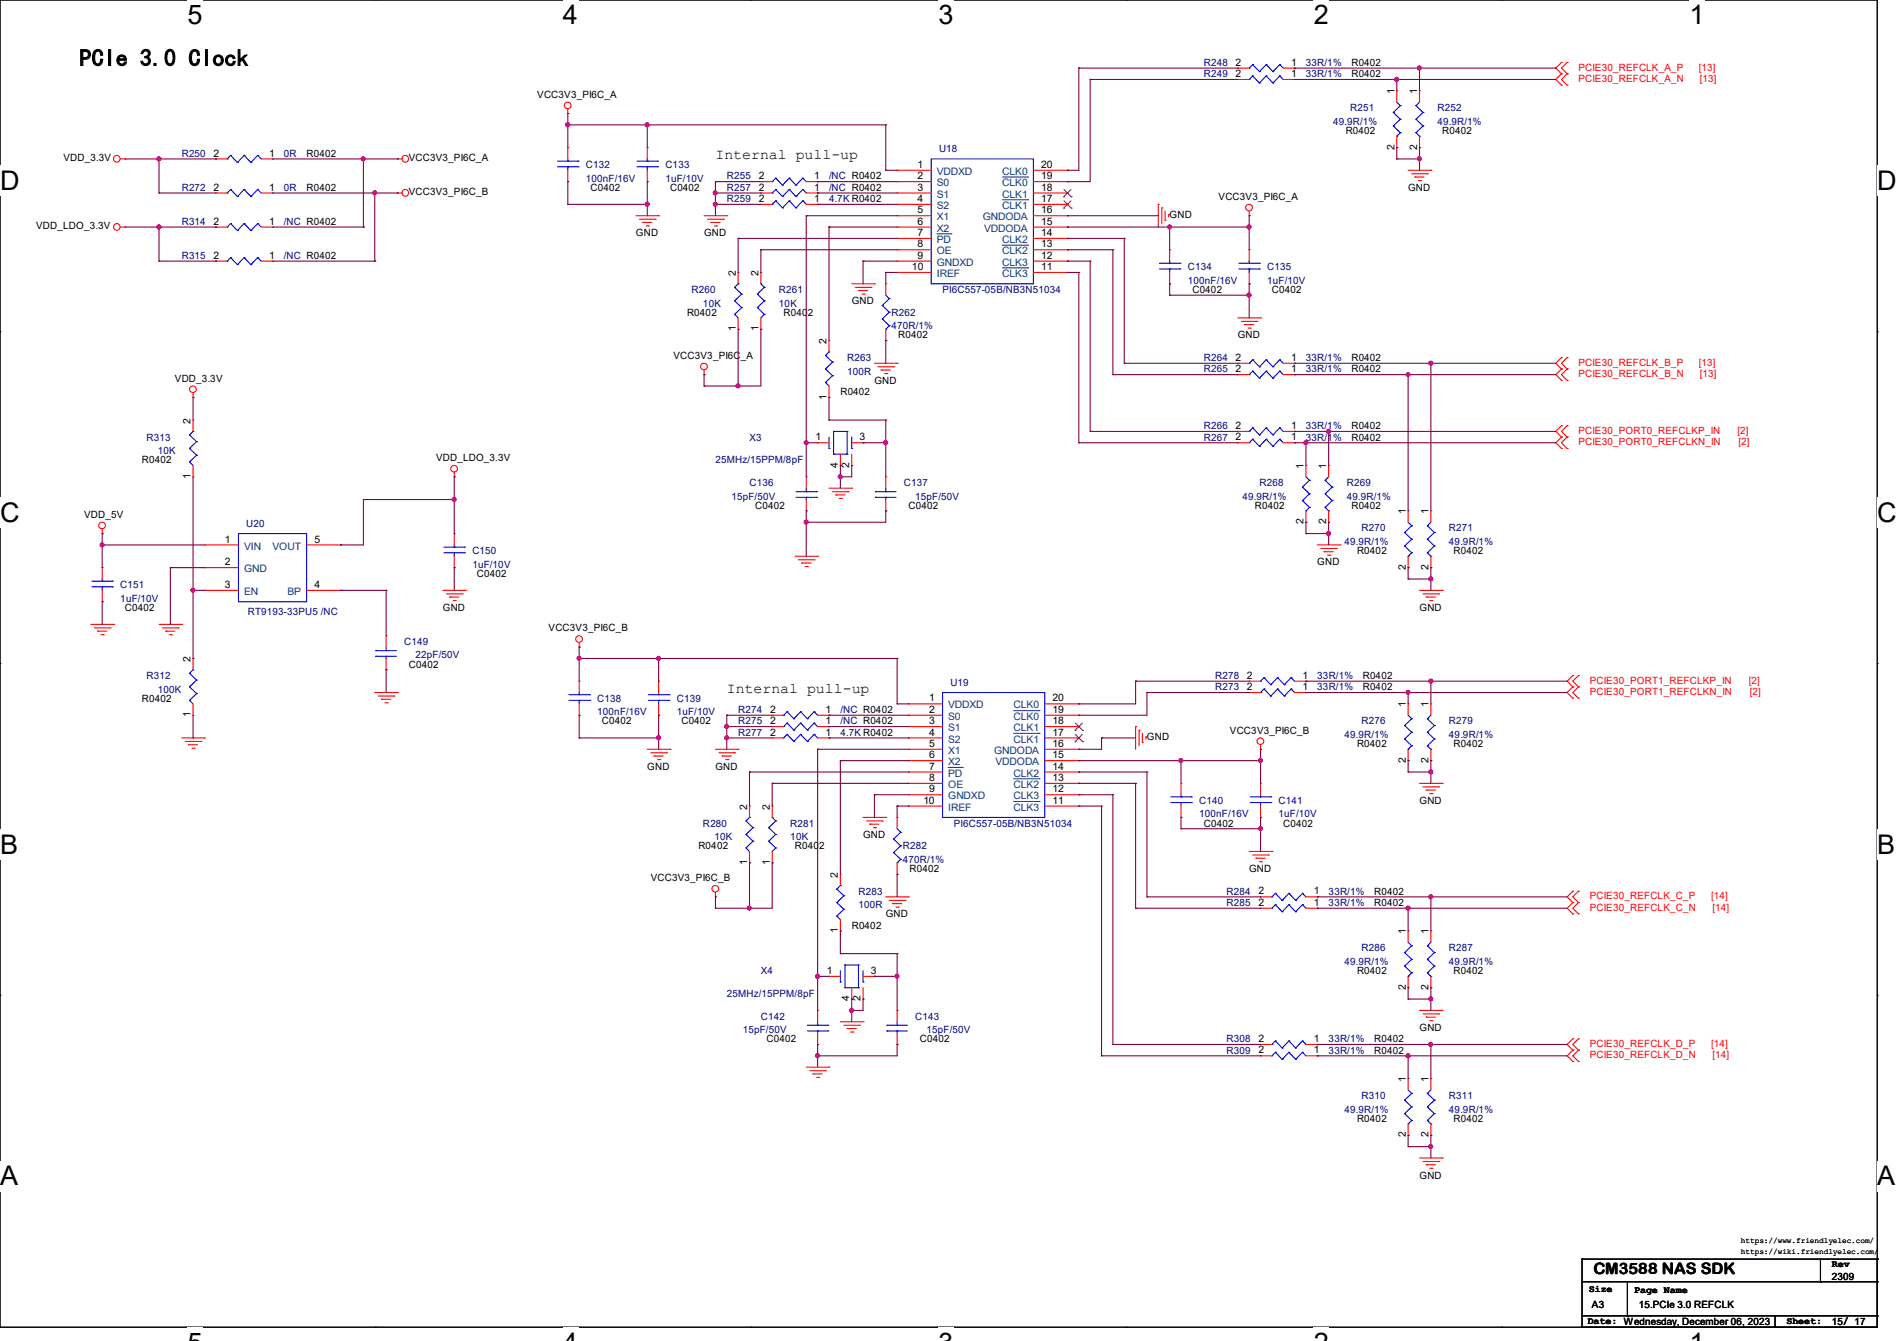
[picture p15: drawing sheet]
<svg xmlns="http://www.w3.org/2000/svg" width="297mm" height="210mm" viewBox="0 0 297 210" stroke-linecap="round" stroke-linejoin="round" font-family="sans-serif">
<defs><g id="words">
<g font-size="4.2">
<text x="29.4" y="3.8">5</text>
<text x="88.1" y="3.8">4</text>
<text x="146.9" y="3.8">3</text>
<text x="205.7" y="3.8">2</text>
<text x="264.5" y="3.8">1</text>
<text x="0" y="29.8">D</text>
<text x="293.9" y="29.8">D</text>
<text x="0" y="81.7">C</text>
<text x="293.9" y="81.7">C</text>
<text x="0" y="133.7">B</text>
<text x="293.9" y="133.7">B</text>
<text x="0" y="185.6">A</text>
<text x="293.9" y="185.6">A</text>
</g>
<text font-size="3.7" x="12.4" y="10.3">PCIe 3.0 Clock</text>
<text font-size="2.5" x="249.5" y="199.5">CM3588 NAS SDK</text>
<g font-size="2.3">
<text x="112" y="25">Internal pull-up</text>
<text x="113.8" y="108.5">Internal pull-up</text>
</g>
<g font-size="1.6" fill="#000080">
<text x="188.5" y="10.3">R248</text>
<text x="204.5" y="10.3">33R/1%</text>
<text x="188.5" y="12.1">R249</text>
<text x="204.5" y="12.1">33R/1%</text>
<text x="211.4" y="17.4">R251</text>
<text x="225.1" y="17.4">R252</text>
<text x="147" y="23.8">U18</text>
<text x="208.7" y="19.6">49.9R/1%</text>
<text x="225.1" y="19.6">49.9R/1%</text>
<text x="28.4" y="24.6">R250</text>
<text x="28.4" y="29.9">R272</text>
<text x="44.5" y="24.6">0R</text>
<text x="44.5" y="29.9">0R</text>
<text x="91.7" y="26.3">C132</text>
<text x="91.7" y="28.4">100nF/16V</text>
<text x="104.2" y="26.3">C133</text>
<text x="104.2" y="28.4">1uF/10V</text>
<text x="113.8" y="29.9">R257</text>
<text x="113.8" y="28.1">R255</text>
<text x="129.8" y="29.9">/NC R0402</text>
<text x="129.8" y="28.1">/NC R0402</text>
<text x="28.4" y="35.2">R314</text>
<text x="44.5" y="35.2">/NC R0402</text>
<text x="113.8" y="31.7">R259</text>
<text x="129.8" y="31.7">4.7K R0402</text>
<text x="28.4" y="40.6">R315</text>
<text x="44.5" y="40.6">/NC R0402</text>
<text x="108.3" y="45.9">R260</text>
<text x="122" y="45.9">R261</text>
<text x="147.6" y="45.9">PI6C557-05B/NB3N51034</text>
<text x="186" y="42.3">C134</text>
<text x="186" y="44.4">100nF/16V</text>
<text x="198.4" y="42.3">C135</text>
<text x="198.4" y="44.4">1uF/10V</text>
<text x="110.1" y="48">10K</text>
<text x="122" y="48">10K</text>
<text x="139.6" y="49.4">R262</text>
<text x="139.6" y="51.6">470R/1%</text>
<text x="132.6" y="56.6">R263</text>
<text x="132.6" y="58.7">100R</text>
<text x="188.5" y="58.3">R265</text>
<text x="188.5" y="56.6">R264</text>
<text x="204.5" y="58.3">33R/1%</text>
<text x="204.5" y="56.6">33R/1%</text>
<text x="22.9" y="69">R313</text>
<text x="24.7" y="71.1">10K</text>
<text x="117.3" y="69">X3</text>
<text x="188.5" y="69">R267</text>
<text x="188.5" y="67.2">R266</text>
<text x="204.5" y="69">33R/1%</text>
<text x="204.5" y="67.2">33R/1%</text>
<text x="112" y="72.6">25MHz/15PPM/8pF</text>
<text x="117.3" y="76.1">C136</text>
<text x="141.5" y="76.1">C137</text>
<text x="197.2" y="76.1">R268</text>
<text x="210.9" y="76.1">R269</text>
<text x="38.6" y="82.5">U20</text>
<text x="114.5" y="78.2">15pF/50V</text>
<text x="143.3" y="78.2">15pF/50V</text>
<text x="194.5" y="78.2">49.9R/1%</text>
<text x="210.9" y="78.2">49.9R/1%</text>
<text x="213.2" y="83.2">R270</text>
<text x="226.9" y="83.2">R271</text>
<text x="74" y="86.8">C150</text>
<text x="74" y="88.9">1uF/10V</text>
<text x="210.5" y="85.3">49.9R/1%</text>
<text x="226.9" y="85.3">49.9R/1%</text>
<text x="18.8" y="92.1">C151</text>
<text x="18.8" y="94.2">1uF/10V</text>
<text x="38.8" y="96.4">RT9193-33PU5 /NC</text>
<text x="63.3" y="101">C149</text>
<text x="22.9" y="106.3">R312</text>
<text x="65.1" y="103.1">22pF/50V</text>
<text x="148.8" y="107.4">U19</text>
<text x="190.2" y="106.3">R278</text>
<text x="206.2" y="106.3">33R/1%</text>
<text x="24.7" y="108.5">100K</text>
<text x="93.5" y="109.9">C138</text>
<text x="93.5" y="112">100nF/16V</text>
<text x="106" y="109.9">C139</text>
<text x="106" y="112">1uF/10V</text>
<text x="115.6" y="113.5">R275</text>
<text x="115.6" y="111.7">R274</text>
<text x="131.6" y="113.5">/NC R0402</text>
<text x="131.6" y="111.7">/NC R0402</text>
<text x="190.2" y="108.1">R273</text>
<text x="206.2" y="108.1">33R/1%</text>
<text x="213.2" y="113.5">R276</text>
<text x="226.9" y="113.5">R279</text>
<text x="115.6" y="115.2">R277</text>
<text x="131.6" y="115.2">4.7K R0402</text>
<text x="210.5" y="115.6">49.9R/1%</text>
<text x="226.9" y="115.6">49.9R/1%</text>
<text x="187.7" y="125.9">C140</text>
<text x="200.2" y="125.9">C141</text>
<text x="110.1" y="129.5">R280</text>
<text x="111.8" y="131.6">10K</text>
<text x="123.7" y="129.5">R281</text>
<text x="123.7" y="131.6">10K</text>
<text x="149.4" y="129.5">PI6C557-05B/NB3N51034</text>
<text x="187.7" y="128">100nF/16V</text>
<text x="200.2" y="128">1uF/10V</text>
<text x="141.4" y="133">R282</text>
<text x="141.4" y="135.1">470R/1%</text>
<text x="134.4" y="140.1">R283</text>
<text x="134.4" y="142.2">100R</text>
<text x="192" y="140.1">R284</text>
<text x="192" y="141.9">R285</text>
<text x="208" y="140.1">33R/1%</text>
<text x="208" y="141.9">33R/1%</text>
<text x="213.2" y="149">R286</text>
<text x="226.9" y="149">R287</text>
<text x="119.1" y="152.6">X4</text>
<text x="210.5" y="151.1">49.9R/1%</text>
<text x="226.9" y="151.1">49.9R/1%</text>
<text x="113.8" y="156.1">25MHz/15PPM/8pF</text>
<text x="116.3" y="161.8">15pF/50V</text>
<text x="119.1" y="159.7">C142</text>
<text x="143.3" y="159.7">C143</text>
<text x="145.1" y="161.8">15pF/50V</text>
<text x="192" y="165">R309</text>
<text x="192" y="163.2">R308</text>
<text x="208" y="165">33R/1%</text>
<text x="208" y="163.2">33R/1%</text>
<text x="213.2" y="172.1">R310</text>
<text x="226.9" y="172.1">R311</text>
<text x="210.5" y="174.2">49.9R/1%</text>
<text x="226.9" y="174.2">49.9R/1%</text>
</g>
<g font-size="1.6">
<text x="193.5" y="10.3">2</text>
<text x="202.1" y="10.3">1</text>
<text x="211.6" y="10.3">R0402</text>
<text x="84.1" y="15.3">VCC3V3_PI6C_A</text>
<text x="193.5" y="12.1">2</text>
<text x="202.1" y="12.1">1</text>
<text x="211.6" y="12.1">R0402</text>
<text x="218.3" y="14.8" transform="rotate(-90 218.3 14.8)">1</text>
<text x="221.9" y="14.8" transform="rotate(-90 221.9 14.8)">1</text>
<text x="210.7" y="21">R0402</text>
<text x="218.3" y="23.5" transform="rotate(-90 218.3 23.5)">2</text>
<text x="221.9" y="23.5" transform="rotate(-90 221.9 23.5)">2</text>
<text x="225.8" y="21">R0402</text>
<text x="9.9" y="25.3">VDD_3.3V</text>
<text x="33.4" y="24.5">2</text>
<text x="33.4" y="29.8">2</text>
<text x="42.1" y="24.5">1</text>
<text x="42.1" y="29.8">1</text>
<text x="48" y="24.6">R0402</text>
<text x="48" y="29.9">R0402</text>
<text x="64" y="25.3">VCC3V3_PI6C_A</text>
<text x="92.5" y="29.9">C0402</text>
<text x="104.9" y="29.9">C0402</text>
<text x="118.8" y="29.8">2</text>
<text x="118.8" y="28.1">2</text>
<text x="127.5" y="29.8">1</text>
<text x="127.5" y="28.1">1</text>
<text x="143.7" y="26.3">1</text>
<text x="143.7" y="28.1">2</text>
<text x="143.7" y="29.8">3</text>
<text x="163" y="29.8">18</text>
<text x="163" y="28.1">19</text>
<text x="163" y="26.3">20</text>
<text x="220.5" y="29.9">GND</text>
<text x="5.7" y="35.9">VDD_LDO_3.3V</text>
<text x="33.4" y="35.2">2</text>
<text x="42.1" y="35.2">1</text>
<text x="64" y="30.6">VCC3V3_PI6C_B</text>
<text x="118.8" y="31.6">2</text>
<text x="127.5" y="31.6">1</text>
<text x="143.7" y="31.6">4</text>
<text x="143.7" y="33.4">5</text>
<text x="143.7" y="35.2">6</text>
<text x="163" y="35.2">15</text>
<text x="163" y="33.4">16</text>
<text x="163" y="31.6">17</text>
<text x="183.1" y="34.2">GND</text>
<text x="190.8" y="31.3">VCC3V3_PI6C_A</text>
<text x="33.4" y="40.5">2</text>
<text x="42.1" y="40.5">1</text>
<text x="99.6" y="37">GND</text>
<text x="110.2" y="37">GND</text>
<text x="143.7" y="37">7</text>
<text x="143.7" y="38.7">8</text>
<text x="143.7" y="40.5">9</text>
<text x="163" y="40.5">12</text>
<text x="163" y="38.7">13</text>
<text x="163" y="37">14</text>
<text x="115.2" y="43.2" transform="rotate(-90 115.2 43.2)">2</text>
<text x="118.7" y="43.2" transform="rotate(-90 118.7 43.2)">2</text>
<text x="133.3" y="47.7">GND</text>
<text x="142.8" y="42.3">10</text>
<text x="163" y="42.3">11</text>
<text x="186.7" y="45.9">C0402</text>
<text x="199.1" y="45.9">C0402</text>
<text x="107.6" y="49.4">R0402</text>
<text x="115.2" y="51.9" transform="rotate(-90 115.2 51.9)">1</text>
<text x="118.7" y="51.9" transform="rotate(-90 118.7 51.9)">1</text>
<text x="122.7" y="49.4">R0402</text>
<text x="129.4" y="53.9" transform="rotate(-90 129.4 53.9)">2</text>
<text x="140.6" y="53">R0402</text>
<text x="193.8" y="53">GND</text>
<text x="27.4" y="59.8">VDD_3.3V</text>
<text x="105.5" y="56.2">VCC3V3_PI6C_A</text>
<text x="193.5" y="58.3">2</text>
<text x="193.5" y="56.5">2</text>
<text x="202.1" y="58.3">1</text>
<text x="202.1" y="56.5">1</text>
<text x="211.6" y="58.3">R0402</text>
<text x="211.6" y="56.6">R0402</text>
<text x="129.4" y="62.6" transform="rotate(-90 129.4 62.6)">1</text>
<text x="131.6" y="61.9">R0402</text>
<text x="136.9" y="60.1">GND</text>
<text x="29.8" y="66.3" transform="rotate(-90 29.8 66.3)">2</text>
<text x="127.7" y="69">1</text>
<text x="134.6" y="69">3</text>
<text x="193.5" y="69">2</text>
<text x="193.5" y="67.2">2</text>
<text x="202.1" y="69">1</text>
<text x="202.1" y="67.2">1</text>
<text x="211.6" y="69">R0402</text>
<text x="211.6" y="67.2">R0402</text>
<text x="22.2" y="72.6">R0402</text>
<text x="29.8" y="75" transform="rotate(-90 29.8 75)">1</text>
<text x="68.3" y="72.2">VDD_LDO_3.3V</text>
<text x="131.2" y="73.2" transform="rotate(-90 131.2 73.2)">4</text>
<text x="133" y="73.2" transform="rotate(-90 133 73.2)">2</text>
<text x="204.1" y="73.4" transform="rotate(-90 204.1 73.4)">1</text>
<text x="207.6" y="73.4" transform="rotate(-90 207.6 73.4)">1</text>
<text x="13.2" y="81.1">VDD_5V</text>
<text x="118.2" y="79.7">C0402</text>
<text x="142.2" y="79.7">C0402</text>
<text x="196.5" y="79.7">R0402</text>
<text x="204.1" y="82.1" transform="rotate(-90 204.1 82.1)">2</text>
<text x="207.6" y="82.1" transform="rotate(-90 207.6 82.1)">2</text>
<text x="211.6" y="79.7">R0402</text>
<text x="220.1" y="80.6" transform="rotate(-90 220.1 80.6)">1</text>
<text x="223.7" y="80.6" transform="rotate(-90 223.7 80.6)">1</text>
<text x="35.2" y="85">1</text>
<text x="35.2" y="88.5">2</text>
<text x="49.2" y="85">5</text>
<text x="206.2" y="88.6">GND</text>
<text x="212.5" y="86.8">R0402</text>
<text x="220.1" y="89.2" transform="rotate(-90 220.1 89.2)">2</text>
<text x="223.7" y="89.2" transform="rotate(-90 223.7 89.2)">2</text>
<text x="227.6" y="86.8">R0402</text>
<text x="19.6" y="95.7">C0402</text>
<text x="35.2" y="92.1">3</text>
<text x="49.2" y="92.1">4</text>
<text x="69.3" y="95.7">GND</text>
<text x="74.7" y="90.3">C0402</text>
<text x="222.2" y="95.7">GND</text>
<text x="85.9" y="98.9">VCC3V3_PI6C_B</text>
<text x="29.8" y="103.7" transform="rotate(-90 29.8 103.7)">2</text>
<text x="64" y="104.6">C0402</text>
<text x="195.2" y="106.3">2</text>
<text x="203.9" y="106.3">1</text>
<text x="213.4" y="106.3">R0402</text>
<text x="22.2" y="109.9">R0402</text>
<text x="29.8" y="112.4" transform="rotate(-90 29.8 112.4)">1</text>
<text x="94.2" y="113.5">C0402</text>
<text x="106.7" y="113.5">C0402</text>
<text x="120.6" y="113.4">2</text>
<text x="120.6" y="111.6">2</text>
<text x="129.2" y="113.4">1</text>
<text x="129.2" y="111.6">1</text>
<text x="145.5" y="109.9">1</text>
<text x="145.5" y="111.6">2</text>
<text x="145.5" y="113.4">3</text>
<text x="164.8" y="113.4">18</text>
<text x="164.8" y="111.6">19</text>
<text x="164.8" y="109.9">20</text>
<text x="195.2" y="108.1">2</text>
<text x="203.9" y="108.1">1</text>
<text x="213.4" y="108.1">R0402</text>
<text x="220.1" y="110.8" transform="rotate(-90 220.1 110.8)">1</text>
<text x="223.7" y="110.8" transform="rotate(-90 223.7 110.8)">1</text>
<text x="120.6" y="115.2">2</text>
<text x="129.2" y="115.2">1</text>
<text x="145.5" y="115.2">4</text>
<text x="145.5" y="117">5</text>
<text x="145.5" y="118.7">6</text>
<text x="164.8" y="118.7">15</text>
<text x="164.8" y="117">16</text>
<text x="164.8" y="115.2">17</text>
<text x="179.6" y="115.9">GND</text>
<text x="192.6" y="114.9">VCC3V3_PI6C_B</text>
<text x="212.5" y="117">R0402</text>
<text x="220.1" y="119.5" transform="rotate(-90 220.1 119.5)">2</text>
<text x="223.7" y="119.5" transform="rotate(-90 223.7 119.5)">2</text>
<text x="227.6" y="117">R0402</text>
<text x="101.3" y="120.6">GND</text>
<text x="112" y="120.6">GND</text>
<text x="144.6" y="125.9">10</text>
<text x="145.5" y="120.5">7</text>
<text x="145.5" y="122.3">8</text>
<text x="145.5" y="124.1">9</text>
<text x="164.8" y="125.9">11</text>
<text x="164.8" y="124.1">12</text>
<text x="164.8" y="122.3">13</text>
<text x="164.8" y="120.5">14</text>
<text x="222.2" y="125.9">GND</text>
<text x="117" y="126.8" transform="rotate(-90 117 126.8)">2</text>
<text x="120.5" y="126.8" transform="rotate(-90 120.5 126.8)">2</text>
<text x="135.1" y="131.2">GND</text>
<text x="188.5" y="129.5">C0402</text>
<text x="200.9" y="129.5">C0402</text>
<text x="109.3" y="133">R0402</text>
<text x="117" y="135.5" transform="rotate(-90 117 135.5)">1</text>
<text x="120.5" y="135.5" transform="rotate(-90 120.5 135.5)">1</text>
<text x="124.5" y="133">R0402</text>
<text x="131.2" y="137.5" transform="rotate(-90 131.2 137.5)">2</text>
<text x="142.4" y="136.6">R0402</text>
<text x="195.6" y="136.6">GND</text>
<text x="101.9" y="138">VCC3V3_PI6C_B</text>
<text x="138.7" y="143.7">GND</text>
<text x="197" y="140.1">2</text>
<text x="197" y="141.9">2</text>
<text x="205.7" y="140.1">1</text>
<text x="205.7" y="141.9">1</text>
<text x="215.1" y="140.1">R0402</text>
<text x="215.1" y="141.9">R0402</text>
<text x="131.2" y="146.1" transform="rotate(-90 131.2 146.1)">1</text>
<text x="133.3" y="145.5">R0402</text>
<text x="220.1" y="146.3" transform="rotate(-90 220.1 146.3)">1</text>
<text x="223.7" y="146.3" transform="rotate(-90 223.7 146.3)">1</text>
<text x="129.5" y="152.5">1</text>
<text x="136.4" y="152.5">3</text>
<text x="212.5" y="152.6">R0402</text>
<text x="220.1" y="155" transform="rotate(-90 220.1 155)">2</text>
<text x="223.7" y="155" transform="rotate(-90 223.7 155)">2</text>
<text x="227.6" y="152.6">R0402</text>
<text x="133" y="156.8" transform="rotate(-90 133 156.8)">4</text>
<text x="134.7" y="156.8" transform="rotate(-90 134.7 156.8)">2</text>
<text x="222.2" y="161.5">GND</text>
<text x="120" y="163.2">C0402</text>
<text x="144" y="163.2">C0402</text>
<text x="197" y="165">2</text>
<text x="197" y="163.2">2</text>
<text x="205.7" y="165">1</text>
<text x="205.7" y="163.2">1</text>
<text x="215.1" y="165">R0402</text>
<text x="215.1" y="163.2">R0402</text>
<text x="220.1" y="169.5" transform="rotate(-90 220.1 169.5)">1</text>
<text x="223.7" y="169.5" transform="rotate(-90 223.7 169.5)">1</text>
<text x="212.5" y="175.7">R0402</text>
<text x="220.1" y="178.1" transform="rotate(-90 220.1 178.1)">2</text>
<text x="223.7" y="178.1" transform="rotate(-90 223.7 178.1)">2</text>
<text x="227.6" y="175.7">R0402</text>
<text x="222.2" y="184.6">GND</text>
<text x="248.8" y="202.4">Size</text>
<text x="255.9" y="202.5">Page Name</text>
<text x="286.8" y="200.4">2309</text>
<text x="286.8" y="198.5">Rev</text>
<text x="248.6" y="207.3">Date: Wednesday, December 06, 2023</text>
<text x="249.3" y="204.8">A3</text>
<text x="256.6" y="204.8">15.PCIe 3.0 REFCLK</text>
<text x="279.7" y="207.3">Sheet:</text>
<text x="286.8" y="207.5">15/ 17</text>
</g>
<g font-size="1.6" fill="#f00">
<text x="247.1" y="11">PCIE30_REFCLK_A_P</text>
<text x="266" y="11">[13]</text>
<text x="247.1" y="12.8">PCIE30_REFCLK_A_N</text>
<text x="266.2" y="12.8">[13]</text>
<text x="247.1" y="57.3">PCIE30_REFCLK_B_P</text>
<text x="247.1" y="59.1">PCIE30_REFCLK_B_N</text>
<text x="266" y="57.3">[13]</text>
<text x="266.2" y="59.1">[13]</text>
<text x="247.1" y="69.7">PCIE30_PORT0_REFCLKN_IN</text>
<text x="247.1" y="67.9">PCIE30_PORT0_REFCLKP_IN</text>
<text x="272" y="67.9">[2]</text>
<text x="272.2" y="69.7">[2]</text>
<text x="248.9" y="107.1">PCIE30_PORT1_REFCLKP_IN</text>
<text x="273.8" y="107.1">[2]</text>
<text x="248.9" y="108.8">PCIE30_PORT1_REFCLKN_IN</text>
<text x="274" y="108.8">[2]</text>
<text x="248.9" y="142.6">PCIE30_REFCLK_C_N</text>
<text x="248.9" y="140.8">PCIE30_REFCLK_C_P</text>
<text x="267.9" y="140.8">[14]</text>
<text x="268.1" y="142.6">[14]</text>
<text x="248.9" y="165.7">PCIE30_REFCLK_D_N</text>
<text x="248.9" y="164">PCIE30_REFCLK_D_P</text>
<text x="267.9" y="164">[14]</text>
<text x="268.1" y="165.7">[14]</text>
</g>
<g font-size="1.6" fill="#004080">
<text x="146.7" y="27.4">VDDXD</text>
<text x="146.7" y="29.2">S0</text>
<text x="156.9" y="29.2">CLK0</text>
<text x="156.9" y="27.4">CLK0</text>
<text x="146.7" y="30.9">S1</text>
<text x="146.7" y="32.7">S2</text>
<text x="146.7" y="34.5">X1</text>
<text x="153.9" y="34.5">GNDODA</text>
<text x="156.9" y="32.7">CLK1</text>
<text x="156.9" y="30.9">CLK1</text>
<text x="146.7" y="36.3">X2</text>
<text x="146.7" y="38.1">PD</text>
<text x="146.7" y="39.8">OE</text>
<text x="146.7" y="41.6">GNDXD</text>
<text x="154.1" y="36.3">VDDODA</text>
<text x="156.9" y="41.6">CLK3</text>
<text x="156.9" y="39.8">CLK2</text>
<text x="156.9" y="38.1">CLK2</text>
<text x="146.7" y="43.4">IREF</text>
<text x="156.9" y="43.4">CLK3</text>
<text x="38.2" y="86.1">VIN</text>
<text x="38.2" y="89.6">GND</text>
<text x="42.7" y="86.1">VOUT</text>
<text x="38.2" y="93.2">EN</text>
<text x="45" y="93.2">BP</text>
<text x="148.5" y="111">VDDXD</text>
<text x="148.5" y="112.7">S0</text>
<text x="158.7" y="112.7">CLK0</text>
<text x="158.7" y="111">CLK0</text>
<text x="148.5" y="114.5">S1</text>
<text x="148.5" y="116.3">S2</text>
<text x="148.5" y="118.1">X1</text>
<text x="148.5" y="119.8">X2</text>
<text x="155.7" y="118.1">GNDODA</text>
<text x="155.9" y="119.8">VDDODA</text>
<text x="158.7" y="116.3">CLK1</text>
<text x="158.7" y="114.5">CLK1</text>
<text x="148.5" y="121.6">PD</text>
<text x="148.5" y="123.4">OE</text>
<text x="148.5" y="125.2">GNDXD</text>
<text x="158.7" y="125.2">CLK3</text>
<text x="158.7" y="123.4">CLK2</text>
<text x="158.7" y="121.6">CLK2</text>
<text x="148.5" y="127">IREF</text>
<text x="158.7" y="127">CLK3</text>
</g>
<g font-size="1.2">
<text x="272.6" y="196.4">https://wiki.friendlyelec.com/</text>
<text x="272.6" y="194.6">https://www.friendlyelec.com/</text>
</g>
</g></defs>
<path d="M0 0h293.9v207.9h-293.9z" fill="none" stroke="#000" stroke-width=".17"/>
<g fill="#fff">
<path d="M29.4 0h2.3v4.7h-2.3z"/>
<path d="M29.4 207.9h2.3v2.1h-2.3z"/>
</g>
<path d="M58.8 0h.1M58.8 207.9h.1" fill="none" stroke="#000" stroke-width=".17"/>
<g fill="#fff">
<path d="M88.1 0h2.4v4.7h-2.4z"/>
<path d="M88.1 207.9h2.4v2.1h-2.4z"/>
</g>
<path d="M117.6 0h.1M117.6 207.9h.1" fill="none" stroke="#000" stroke-width=".17"/>
<g fill="#fff">
<path d="M146.9 0h2.4v4.7h-2.4z"/>
<path d="M146.9 207.9h2.4v2.1h-2.4z"/>
</g>
<path d="M176.3 0h.1M176.3 207.9h.1" fill="none" stroke="#000" stroke-width=".17"/>
<g fill="#fff">
<path d="M205.7 0h2.4v4.7h-2.4z"/>
<path d="M205.7 207.9h2.4v2.1h-2.4z"/>
</g>
<path d="M235.1 0h.1M235.1 207.9h.1" fill="none" stroke="#000" stroke-width=".17"/>
<g fill="#fff">
<path d="M264.5 0h2.4v4.7h-2.4z"/>
<path d="M264.5 207.9h2.4v2.1h-2.4z"/>
<path d="M0 26h3v4.7h-3z"/>
<path d="M293.9 26h3.1v4.7h-3.1z"/>
<path d="M0 77.9h3v4.7h-3z"/>
<path d="M293.9 77.9h3.1v4.7h-3.1z"/>
</g>
<path d="M0 51.9h.1M293.9 51.9h.1" fill="none" stroke="#000" stroke-width=".17"/>
<g fill="#fff">
<path d="M0 129.9h2.8v4.7h-2.8z"/>
<path d="M293.9 129.9h2.9v4.7h-2.9z"/>
</g>
<path d="M0 103.9h.1M293.9 103.9h.1" fill="none" stroke="#000" stroke-width=".17"/>
<g fill="#fff">
<path d="M0 181.8h2.8v4.8h-2.8z"/>
<path d="M293.8 181.8h3v4.8h-3z"/>
</g>
<g fill="none" stroke="#000" stroke-width=".17">
<path d="M0 155.9h.1M293.9 155.9h.1M247.7 197.2h.1M247.7 197.2v10.7M247.7 197.2h46.2M285 197.2v3.5M293.9 197.2h.1M293.9 197.2v10.7h-46.2M247.7 207.9h.1M247.7 200.7h46.2M247.7 206.1h46.2M254.8 206.1h.1"/>
<path d="M254.8 200.7v5.4M258.4 206.1h.1M277.9 207.9h.1M277.9 206.1v1.8M285 200.7h.1M293.9 200.7h.1M293.9 206.1h.1"/>
</g>
<g fill="none" stroke="#f00" stroke-width=".17">
<path d="M88.9 17.8h.1M88.9 17.1v.7M193.8 10.7h.1M193.8 12.4h.1M193.8 10.7h1.8M193.8 12.4h1.8M200.9 10.7h1.8M200.9 12.4h1.8M202.7 10.7h.1M202.7 12.4h.1M218.7 14.2h.1M218.7 14.2v1.8"/>
<path d="M222.2 14.2h.1M222.2 14.2v1.8M244.5 9.8h.1M244.5 11.6h.1M244.5 13.3h.1M244.5 9.8l-.9 .9 .9 .9M244.5 11.6l-.9 .8 .9 .9M245.4 11.6h.1M245.4 9.8h.1M245.4 13.3h.1M245.4 9.8l-.9 .9 .9 .9M245.4 11.6l-.9 .8 .9 .9"/>
<path d="M18.8 24.9h.8M18.8 35.6h.8M19.6 24.9h.1M19.6 35.6h.1M33.8 24.9h.1M33.8 35.6h.1M33.8 30.2h.1M33.8 24.9h1.8M33.8 30.2h1.8M33.8 35.6h1.8M40.9 24.9h1.8M40.9 30.2h1.8"/>
<path d="M40.9 35.6h1.8M42.7 24.9h.1M42.7 35.6h.1M42.7 30.2h.1M62.2 24.9h.1M62.2 30.2h.1M62.2 24.9h.7M62.2 30.2h.7M88.9 23.1h.1M88.9 28.4h.1M88.9 23.1v1.8M88.9 26.7v1.7"/>
<path d="M99.6 33.8h3.5M100.1 34.3h2.5M100.6 34.8h.1M100.6 34.8h1.5M101.2 35.4h.3M101.3 23.1h.1M101.3 28.4h.1M101.3 23.1v1.8M101.3 26.7v1.7M101.5 35.4h.1M102.6 34.3h.1M103.1 33.8h.1"/>
<path d="M110.2 33.8h3.6M110.8 34.3h2.4M111.3 34.8h.1M111.3 34.8h1.4M111.8 35.4h.4M112.2 35.4h.1M113.2 34.3h.1M113.8 33.8h.1M119.1 32h.1M119.1 30.2h.1M119.1 28.4h.1M119.1 30.2h1.8"/>
<path d="M119.1 32h1.8M119.1 28.4h1.8M126.2 30.2h1.8M126.2 32h1.8M126.2 28.4h1.8M128 32h.1M128 30.2h.1M128 28.4h.1M140.5 26.7h.1M140.5 28.4h.1M140.5 30.2h.1M140.5 32h.1"/>
<path d="M140.5 33.8h.1M140.5 35.6h.1M140.5 37.3h.1M140.5 39.1h.1M140.5 33.8h5.3M140.5 26.7h5.3M140.5 30.2h5.3M140.5 35.6h5.3M140.5 32h5.3M140.5 28.4h5.3M140.5 37.3h5.3M140.5 39.1h5.3"/>
<path d="M161.8 33.8h5.3M161.8 26.7h5.3M161.8 30.2h5.3M161.8 35.6h5.3M161.8 32h5.3M161.8 28.4h5.3M161.8 37.3h5.3M161.8 39.1h5.3M167.1 39.1h.1M167.1 37.3h.1M167.1 35.6h.1M167.1 33.8h.1"/>
<path d="M167.1 32h.1M167.1 30.2h.1M167.1 28.4h.1M167.1 26.7h.1M181.4 32h.1M181.4 32v3.6M181.9 32.6h.1M181.9 32.6v2.4M182.4 34.5h.1M182.4 33.1v1.4M183 33.6h.1M183 33.6v.4"/>
<path d="M183.1 39.1h.1M183.1 39.1v1.8M195.6 33.8h.1M195.6 39.1h.1M195.6 33.1v.7M195.6 39.1v1.8M218.7 23.1h.1M218.7 21.3v1.8M220.5 26.7h3.5M221 27.2h2.5M221.5 27.7h.1M221.5 27.7h1.5"/>
<path d="M222.1 28.3h.3M222.2 23.1h.1M222.2 21.3v1.8M222.4 28.3h.1M223.5 27.2h.1M224 26.7h.1M33.8 40.9h.1M33.8 40.9h1.8M40.9 40.9h1.8M42.7 40.9h.1M110.2 58.7h.1M110.2 58v.7"/>
<path d="M115.6 51.6h.1M115.6 42.7h.1M115.6 42.7v1.7M115.6 49.8v1.8M119.1 51.6h.1M119.1 42.7h.1M119.1 42.7v1.7M119.1 49.8v1.8M129.8 53.3h.1M129.8 53.3v1.8M133.3 44.4h3.6M133.9 45h2.5"/>
<path d="M134.4 45.5h.1M134.4 45.5h1.4M135 46.1h.3M135.3 46.1h.1M136.4 45h.1M136.9 44.4h.1M136.9 56.9h3.6M137.5 57.4h2.4M138 58h.1M138 58h1.4M138.5 58.5h.4M138.7 44.4h.1"/>
<path d="M138.7 53.3h.1M138.7 44.4v1.8M138.7 51.6v1.7M138.9 58.5h.1M139.9 57.4h.1M140.5 56.9h.1M140.5 40.9h.1M140.5 42.7h.1M140.5 40.9h5.3M140.5 42.7h5.3M161.8 40.9h5.3M161.8 42.7h5.3"/>
<path d="M167.1 42.7h.1M167.1 40.9h.1M183.1 44.4h.1M183.1 42.7v1.7M193.8 58.7h.1M193.8 56.9h.1M193.8 49.8h3.6M193.8 56.9h1.8M193.8 58.7h1.8M194.4 50.3h2.4M194.9 50.8h.1M194.9 50.8h1.4"/>
<path d="M195.4 51.4h.3M195.6 44.4h.1M195.6 42.7v1.7M195.7 51.4h.1M196.8 50.3h.1M197.4 49.8h.1M200.9 56.9h1.8M200.9 58.7h1.8M202.7 58.7h.1M202.7 56.9h.1M244.5 56h.1M244.5 57.8h.1"/>
<path d="M244.5 59.6h.1M244.5 56l-.9 .9 .9 .9M244.5 57.8l-.9 .9 .9 .9M245.4 57.8h.1M245.4 56h.1M245.4 59.6h.1M245.4 56l-.9 .9 .9 .9M245.4 57.8l-.9 .9 .9 .9M30.2 62.2h.1M30.2 74.7h.1M30.2 65.8h.1M30.2 61.5v.7"/>
<path d="M30.2 65.8v1.8M30.2 72.9v1.8M71.1 74.7h.1M71.1 74v.7M126.2 74.7h.1M126.2 74.7v1.8M126.2 78.2v1.8M128 69.3h.1M128 69.3h1.8M129.8 62.2h.1M129.8 76.5h3.5M129.8 60.5v1.7"/>
<path d="M130.3 77h2.5M130.9 77.5h.1M130.9 77.5h1.4M131.4 78.1h.3M131.6 72.9h.1M131.6 71.1v1.8M131.7 78.1h.1M132.8 77h.1M133.3 76.5h.1M133.3 72.9h.1M133.3 69.3h1.8M133.3 71.1v1.8"/>
<path d="M135.1 69.3h.1M138.7 74.7h.1M138.7 74.7v1.8M138.7 78.2v1.8M193.8 69.3h.1M193.8 67.6h.1M193.8 69.3h1.8M193.8 67.6h1.8M200.9 69.3h1.8M200.9 67.6h1.8M202.7 69.3h.1M202.7 67.6h.1"/>
<path d="M204.5 72.9h.1M204.5 72.9v1.8M208 72.9h.1M208 72.9v1.8M244.5 68.5h.1M244.5 70.2h.1M244.5 66.7h.1M244.5 68.5l-.9 .8 .9 .9M244.5 66.7l-.9 .9 .9 .9M245.4 70.2h.1M245.4 68.5h.1M245.4 66.7h.1"/>
<path d="M245.4 68.5l-.9 .8 .9 .9M245.4 66.7l-.9 .9 .9 .9M14.2 97.8h3.6M14.8 98.3h2.4M15.3 98.8h.1M15.3 98.8h1.4M15.8 99.4h.4M16 83.6h.1M16 88.9h.1M16 94.2h.1M16 82.8v.8M16 88.9v1.8"/>
<path d="M16 92.5v1.7M16.2 99.4h.1M17.2 98.3h.1M17.8 97.8h.1M24.9 97.8h3.5M25.4 98.3h2.5M26 98.8h.1M26 98.8h1.4M26.5 99.4h.3M26.8 99.4h.1M27.9 98.3h.1M28.4 97.8h.1"/>
<path d="M32 85.3h.1M32 88.9h.1M32 92.5h.1M32 92.5h5.3M32 85.3h5.3M32 88.9h5.3M48 92.5h5.3M48 85.3h5.3M53.3 92.5h.1M53.3 85.3h.1M60.5 99.6h.1M60.5 99.6v1.7"/>
<path d="M69.3 92.5h3.6M69.9 93h2.4M70.4 93.5h.1M70.4 93.5h1.4M71 94.1h.3M71.1 83.6h.1M71.1 88.9h.1M71.1 83.6v1.7M71.1 87.1v1.8M71.3 94.1h.1M72.3 93h.1M72.9 92.5h.1"/>
<path d="M124.5 87.1h3.5M125 87.7h2.5M125.5 88.2h.1M125.5 88.2h1.5M126.1 88.7h.3M126.2 80h.1M126.4 88.7h.1M127.5 87.7h.1M128 87.1h.1M138.7 80h.1M204.5 81.8h.1M204.5 80v1.8"/>
<path d="M206.2 85.3h3.6M206.8 85.9h2.5M207.3 86.4h.1M207.3 86.4h1.4M207.9 87h.3M208 81.8h.1M208 80v1.8M208.2 87h.1M209.3 85.9h.1M209.8 85.3h.1M220.5 80h.1M220.5 88.9h.1"/>
<path d="M220.5 80v1.8M220.5 87.1v1.8M222.2 92.5h3.6M222.8 93h2.5M223.3 93.5h.1M223.3 93.5h1.4M223.9 94.1h.3M224 80h.1M224 88.9h.1M224 80v1.8M224 87.1v1.8M224.2 94.1h.1"/>
<path d="M225.3 93h.1M225.8 92.5h.1M28.4 115.6h3.6M29 116.1h2.5M29.5 116.6h.1M29.5 116.6h1.4M30.1 117.2h.3M30.2 112h.1M30.2 103.1h.1M30.2 103.1v1.8M30.2 110.2v1.8M30.4 117.2h.1"/>
<path d="M31.5 116.1h.1M32 115.6h.1M58.7 108.5h3.5M59.2 109h2.5M59.7 109.5h.1M59.7 109.5h1.5M60.3 110.1h.3M60.5 104.9h.1M60.5 103.1v1.8M60.6 110.1h.1M61.7 109h.1M62.2 108.5h.1"/>
<path d="M90.7 101.3h.1M90.7 106.7h.1M90.7 112h.1M90.7 100.6v.7M90.7 106.7v1.8M90.7 110.2v1.8M101.3 117.3h3.6M101.9 117.9h2.5M102.4 118.4h.1M102.4 118.4h1.4M103 119h.3M103.1 106.7h.1"/>
<path d="M103.1 112h.1M103.1 106.7v1.8M103.1 110.2v1.8M103.3 119h.1M104.4 117.9h.1M104.9 117.3h.1M112 117.3h3.6M112.6 117.9h2.4M113.1 118.4h.1M113.1 118.4h1.4M113.6 119h.4M114 119h.1"/>
<path d="M115 117.9h.1M115.6 117.3h.1M120.9 115.6h.1M120.9 113.8h.1M120.9 112h.1M120.9 115.6h1.8M120.9 112h1.8M120.9 113.8h1.8M128 115.6h1.8M128 112h1.8M128 113.8h1.8M129.8 115.6h.1"/>
<path d="M129.8 113.8h.1M129.8 112h.1M142.2 110.2h.1M142.2 112h.1M142.2 113.8h.1M142.2 115.6h.1M142.2 117.3h.1M142.2 119.1h.1M142.2 117.3h5.4M142.2 115.6h5.4M142.2 110.2h5.4M142.2 112h5.4"/>
<path d="M142.2 113.8h5.4M142.2 119.1h5.4M163.6 117.3h5.3M163.6 115.6h5.3M163.6 110.2h5.3M163.6 112h5.3M163.6 113.8h5.3M163.6 119.1h5.3M168.9 119.1h.1M168.9 117.3h.1M168.9 115.6h.1M168.9 113.8h.1"/>
<path d="M168.9 112h.1M168.9 110.2h.1M177.8 113.8h.1M177.8 113.8v3.5M178.4 114.3h.1M178.4 114.3v2.5M178.9 116.3h.1M178.9 114.9v1.4M179.4 115.4h.1M179.4 115.4v.3M195.6 106.7h.1M195.6 108.5h.1"/>
<path d="M195.6 108.5h1.8M195.6 106.7h1.8M197.4 117.3h.1M197.4 116.6v.7M202.7 108.5h1.8M202.7 106.7h1.8M204.5 106.7h.1M204.5 108.5h.1M220.5 110.2h.1M220.5 119.1h.1M220.5 110.2v1.8M220.5 117.3v1.8"/>
<path d="M224 110.2h.1M224 119.1h.1M224 110.2v1.8M224 117.3v1.8M246.3 107.6h.1M246.3 109.3h.1M246.3 105.8h.1M246.3 107.6l-.9 .9 .9 .8M246.3 105.8l-.9 .9 .9 .9M247.1 109.3h.1M247.1 107.6h.1M247.1 105.8h.1"/>
<path d="M247.1 107.6l-.8 .9 .8 .8M247.1 105.8l-.8 .9 .8 .9M112 139.7v.8M117.3 135.1h.1M117.3 126.2h.1M117.3 126.2v1.8M117.3 133.3v1.8M120.9 135.1h.1M120.9 126.2h.1M120.9 126.2v1.8M120.9 133.3v1.8M131.6 136.9h.1"/>
<path d="M131.6 136.9v1.8M135.1 128h3.6M135.7 128.6h2.4M136.2 129.1h.1M136.2 129.1h1.4M136.7 129.6h.4M137.1 129.6h.1M138.1 128.6h.1M138.7 128h.1M140.5 128h.1M140.5 136.9h.1M140.5 128v1.8"/>
<path d="M140.5 135.1v1.8M142.2 120.9h.1M142.2 122.7h.1M142.2 124.5h.1M142.2 126.2h.1M142.2 122.7h5.4M142.2 120.9h5.4M142.2 124.5h5.4M142.2 126.2h5.4M163.6 122.7h5.3M163.6 120.9h5.3M163.6 124.5h5.3"/>
<path d="M163.6 126.2h5.3M168.9 126.2h.1M168.9 124.5h.1M168.9 122.7h.1M168.9 120.9h.1M184.9 122.7h.1M184.9 128h.1M184.9 122.7v1.8M184.9 126.2v1.8M195.6 133.3h3.5M196.1 133.9h2.5M196.6 134.4h.1"/>
<path d="M196.6 134.4h1.5M197.2 135h.3M197.4 122.7h.1M197.4 128h.1M197.4 122.7v1.8M197.4 126.2v1.8M197.5 135h.1M198.6 133.9h.1M199.1 133.3h.1M222.2 122.7h3.6M222.8 123.2h2.5M223.3 123.7h.1"/>
<path d="M223.3 123.7h1.4M223.9 124.3h.3M224.2 124.3h.1M225.3 123.2h.1M225.8 122.7h.1M246.3 139.6h.1M246.3 139.6l-.9 .9 .9 .9M247.1 139.6h.1M247.1 139.6l-.8 .9 .8 .9M112 140.5h.1M128 158.2h.1M128 158.2v1.8"/>
<path d="M129.8 152.9h.1M129.8 152.9h1.8M131.6 145.8h.1M131.6 144v1.8M133.3 156.5h.1M133.3 154.7v1.8M135.1 156.5h.1M135.1 152.9h1.8M135.1 154.7v1.8M136.9 152.9h.1M138.7 140.5h3.5M139.2 141h2.5"/>
<path d="M139.7 141.5h.1M139.7 141.5h1.5M140.3 142.1h.3M140.5 158.2h.1M140.5 158.2v1.8M140.6 142.1h.1M141.7 141h.1M142.2 140.5h.1M197.4 140.5h.1M197.4 142.2h.1M197.4 140.5h1.7M197.4 142.2h1.7"/>
<path d="M204.5 140.5h1.7M204.5 142.2h1.7M206.2 140.5h.1M206.2 142.2h.1M220.5 145.8h.1M220.5 154.7h.1M220.5 145.8v1.8M220.5 152.9v1.8M222.2 158.2h3.6M222.8 158.8h2.5M223.3 159.3h.1M223.3 159.3h1.4"/>
<path d="M223.9 159.9h.3M224 145.8h.1M224 154.7h.1M224 145.8v1.8M224 152.9v1.8M224.2 159.9h.1M225.3 158.8h.1M225.8 158.2h.1M246.3 141.4h.1M246.3 143.1h.1M246.3 141.4l-.9 .8 .9 .9M247.1 143.1h.1"/>
<path d="M247.1 141.4h.1M247.1 141.4l-.8 .8 .8 .9M126.2 167.1h3.6M126.8 167.7h2.4M127.3 168.2h.1M127.3 168.2h1.4M127.8 168.7h.4M128 163.6h.1M128 161.8v1.8M128.2 168.7h.1M129.2 167.7h.1M129.8 167.1h.1"/>
<path d="M131.6 160h3.5M132.1 160.6h2.5M132.6 161.1h.1M132.6 161.1h1.5M133.2 161.6h.3M133.5 161.6h.1M134.6 160.6h.1M135.1 160h.1M140.5 163.6h.1M140.5 161.8v1.8M197.4 165.4h.1M197.4 163.6h.1"/>
<path d="M197.4 165.4h1.7M197.4 163.6h1.7M204.5 165.4h1.7M204.5 163.6h1.7M206.2 165.4h.1M206.2 163.6h.1M220.5 168.9h.1M220.5 177.8h.1M220.5 168.9v1.8M220.5 176v1.8M224 168.9h.1M224 177.8h.1"/>
<path d="M224 168.9v1.8M224 176v1.8M246.3 164.5h.1M246.3 166.2h.1M246.3 162.7h.1M246.3 164.5l-.9 .9 .9 .8M246.3 162.7l-.9 .9 .9 .9M247.1 166.2h.1M247.1 164.5h.1M247.1 162.7h.1M247.1 164.5l-.8 .9 .8 .8M247.1 162.7l-.8 .9 .8 .9"/>
<path d="M222.2 181.4h3.6M222.8 181.9h2.5M223.3 182.4h.1M223.3 182.4h1.4M223.9 183h.3M224.2 183h.1M225.3 181.9h.1M225.8 181.4h.1"/>
<circle cx="88.9" cy="16.5" r=".52"/>
<circle cx="18.3" cy="24.9" r=".52"/>
<circle cx="18.3" cy="35.5" r=".52"/>
<circle cx="63.4" cy="30.2" r=".52"/>
<circle cx="63.4" cy="24.9" r=".52"/>
<circle cx="195.6" cy="32.5" r=".52"/>
<circle cx="110.2" cy="57.4" r=".52"/>
<circle cx="30.2" cy="61" r=".52"/>
<circle cx="71.1" cy="73.4" r=".52"/>
<circle cx="16" cy="82.3" r=".52"/>
<circle cx="90.7" cy="100.1" r=".52"/>
<circle cx="197.3" cy="116.1" r=".52"/>
<circle cx="112" cy="139.2" r=".52"/>
</g>
<g fill="none" stroke="#00f" stroke-width=".17">
<path d="M195.6 10.7h.1M195.6 12.4h.1M196.1 10.1h.1M196.1 11.9h.1M196.1 10.1l1.1 1.1M196.1 10.1l-.5 .6M196.1 11.9l1.1 1.1M196.1 11.9l-.5 .5M197.2 11.2h.1M197.2 13h.1M198.2 10.1h.1M198.2 11.9h.1"/>
<path d="M198.2 10.1l1.1 1.1M198.2 10.1l-1 1.1M198.2 11.9l1.1 1.1M198.2 11.9l-1 1.1M199.3 11.2h.1M199.3 13h.1M200.4 10.1h.1M200.4 11.9h.1M200.4 10.1l.5 .6M200.4 10.1l-1.1 1.1M200.4 11.9l.5 .5M200.4 11.9l-1.1 1.1"/>
<path d="M218.1 17.6h.1M218.1 19.7h.1M218.1 17.6l1.1 1.1M218.1 19.7l1.1 1.1M218.7 16l.5 .6M219.2 16.6h.1M219.2 18.7h.1M219.2 16.6l-1.1 1M219.2 18.7l-1.1 1M221.7 16.6h.1M221.7 18.7h.1M221.7 16.6l1.1 1"/>
<path d="M221.7 18.7l1.1 1M222.2 16l-.5 .6M222.8 17.6h.1M222.8 19.7h.1M222.8 17.6l-1.1 1.1M222.8 19.7l-1.1 1.1M35.6 24.9h.1M35.6 35.6h.1M35.6 30.2h.1M36.1 24.3h.1M36.1 35h.1M36.1 29.7h.1"/>
<path d="M36.1 24.3l1.1 1.1M36.1 24.3l-.5 .6M36.1 35l1.1 1.1M36.1 35l-.5 .6M36.1 29.7l1.1 1.1M36.1 29.7l-.5 .5M37.2 25.4h.1M37.2 36.1h.1M37.2 30.8h.1M38.2 24.3h.1M38.2 35h.1M38.2 29.7h.1"/>
<path d="M38.2 24.3l1.1 1.1M38.2 24.3l-1 1.1M38.2 35l1.1 1.1M38.2 35l-1 1.1M38.2 29.7l1.1 1.1M38.2 29.7l-1 1.1M39.3 25.4h.1M39.3 36.1h.1M39.3 30.8h.1M40.3 24.3h.1M40.3 35h.1M40.3 29.7h.1"/>
<path d="M40.3 24.3l.6 .6M40.3 24.3l-1 1.1M40.3 35l.6 .6M40.3 35l-1 1.1M40.3 29.7l.6 .5M40.3 29.7l-1 1.1M87.3 26.1h3.2M87.3 25.2h3.2M88.9 25.2h.1M88.9 26.1h.1M88.9 24.9v.3M88.9 26.1v.6"/>
<path d="M90.5 26.1h.1M90.5 25.2h.1M99.7 26.1h3.3M99.7 25.2h3.3M101.3 25.2h.1M101.3 26.1h.1M101.3 24.9v.3M101.3 26.1v.6M103 26.1h.1M103 25.2h.1M120.9 32h.1M120.9 30.2h.1"/>
<path d="M120.9 28.4h.1M121.5 31.5h.1M121.5 29.7h.1M121.5 27.9h.1M121.5 31.5l1 1.1M121.5 31.5l-.6 .5M121.5 29.7l1 1.1M121.5 29.7l-.6 .5M121.5 27.9l1 1.1M121.5 27.9l-.6 .5M122.5 32.6h.1M122.5 30.8h.1"/>
<path d="M122.5 29h.1M123.6 31.5h.1M123.6 29.7h.1M123.6 27.9h.1M123.6 31.5l1 1.1M123.6 31.5l-1.1 1.1M123.6 29.7l1 1.1M123.6 29.7l-1.1 1.1M123.6 27.9l1 1.1M123.6 27.9l-1.1 1.1M124.6 32.6h.1M124.6 30.8h.1"/>
<path d="M124.6 29h.1M125.7 31.5h.1M125.7 29.7h.1M125.7 27.9h.1M125.7 31.5l.5 .5M125.7 31.5l-1.1 1.1M125.7 29.7l.5 .5M125.7 29.7l-1.1 1.1M125.7 27.9l.5 .5M125.7 27.9l-1.1 1.1M145.8 24.9h16v19.5h-16zM218.7 21.3h.1"/>
<path d="M219.2 20.8h.1M219.2 20.8l-.5 .5M221.7 20.8h.1M221.7 20.8l.5 .5M222.2 21.3h.1M35.6 40.9h.1M36.1 40.3h.1M36.1 40.3l1.1 1.1M36.1 40.3l-.5 .6M37.2 41.4h.1M38.2 40.3h.1M38.2 40.3l1.1 1.1"/>
<path d="M38.2 40.3l-1 1.1M39.3 41.4h.1M40.3 40.3h.1M40.3 40.3l.6 .6M40.3 40.3l-1 1.1M115 49.2h.1M115 47.1h.1M115 45h.1M115 49.2l.6 .6M115 47.1l1.1 1.1M115 45l1.1 1.1M115.6 44.4h.1"/>
<path d="M115.6 44.4l-.6 .6M116.1 48.2h.1M116.1 46.1h.1M116.1 48.2l-1.1 1M116.1 46.1l-1.1 1M118.6 48.2h.1M118.6 46.1h.1M118.6 48.2l1.1 1M118.6 46.1l1.1 1M119.1 44.4h.1M119.1 44.4l.6 .6M119.7 49.2h.1"/>
<path d="M119.7 47.1h.1M119.7 45h.1M119.7 49.2l-.6 .6M119.7 47.1l-1.1 1.1M119.7 45l-1.1 1.1M129.2 59.9h.1M129.2 57.8h.1M129.2 55.7h.1M129.2 59.9l.6 .6M129.2 57.8l1.1 1M129.2 55.7l1.1 1M129.8 55.1h.1"/>
<path d="M129.8 55.1l-.6 .6M130.3 58.8h.1M130.3 56.7h.1M130.3 58.8l-1.1 1.1M130.3 56.7l-1.1 1.1M138.1 47.8h.1M138.1 50h.1M138.1 47.8l1.1 1.1M138.1 50l1.1 1M138.7 51.6h.1M138.7 46.2l.5 .6M139.2 46.8h.1"/>
<path d="M139.2 48.9h.1M139.2 51h.1M139.2 46.8l-1.1 1M139.2 48.9l-1.1 1.1M139.2 51l-.5 .6M181.5 42.1h3.2M181.5 41.2h3.2M183.1 41.2h.1M183.1 42.1h.1M183.1 40.9v.3M183.1 42.1v.6M184.7 42.1h.1"/>
<path d="M184.7 41.2h.1M194 42.1h3.2M194 41.2h3.2M195.6 58.7h.1M195.6 41.2h.1M195.6 42.1h.1M195.6 56.9h.1M195.6 40.9v.3M195.6 42.1v.6M196.1 58.1h.1M196.1 56.3h.1M196.1 58.1l1.1 1.1"/>
<path d="M196.1 58.1l-.5 .6M196.1 56.3l1.1 1.1M196.1 56.3l-.5 .6M197.2 59.2h.1M197.2 42.1h.1M197.2 41.2h.1M197.2 57.4h.1M198.2 58.1h.1M198.2 56.3h.1M198.2 58.1l1.1 1.1M198.2 58.1l-1 1.1M198.2 56.3l1.1 1.1"/>
<path d="M198.2 56.3l-1 1.1M199.3 59.2h.1M199.3 57.4h.1M200.4 58.1h.1M200.4 56.3h.1M200.4 58.1l.5 .6M200.4 58.1l-1.1 1.1M200.4 56.3l.5 .6M200.4 56.3l-1.1 1.1M29.7 72.3h.1M29.7 70.2h.1M29.7 68.1h.1"/>
<path d="M29.7 72.3l.5 .6M29.7 70.2l1.1 1.1M29.7 68.1l1.1 1.1M30.2 67.6h.1M30.2 67.6l-.5 .5M30.8 71.3h.1M30.8 69.2h.1M30.8 71.3l-1.1 1M30.8 69.2l-1.1 1M124.6 77h3.2M124.6 77.9h3.2M126.2 77.9h.1"/>
<path d="M126.2 77h.1M126.2 76.5v.5M126.2 77.9v.3M127.8 77h.1M127.8 77.9h.1M129.8 70.2h.1M129.8 68.5v1.7M130.5 71.1h.1M130.5 67.6h.1M130.5 67.6v3.5M130.5 71.1h2.1M130.5 67.6h2.1"/>
<path d="M132.6 71.1h.1M132.6 67.6h.1M132.6 67.6v3.5M133.3 70.2h.1M133.3 68.5v1.7M137.1 77h.1M137.1 77.9h.1M137.1 77h3.2M137.1 77.9h3.2M138.7 77.9h.1M138.7 77h.1M138.7 76.5v.5"/>
<path d="M138.7 77.9v.3M195.6 69.3h.1M195.6 67.6h.1M196.1 68.8h.1M196.1 67h.1M196.1 68.8l1.1 1.1M196.1 68.8l-.5 .5M196.1 67l1.1 1.1M196.1 67l-.5 .6M197.2 69.9h.1M197.2 68.1h.1M198.2 68.8h.1"/>
<path d="M198.2 67h.1M198.2 68.8l1.1 1.1M198.2 68.8l-1 1.1M198.2 67l1.1 1.1M198.2 67l-1 1.1M199.3 69.9h.1M199.3 68.1h.1M200.4 68.8h.1M200.4 67h.1M200.4 68.8l.5 .5M200.4 68.8l-1.1 1.1M200.4 67l.5 .6"/>
<path d="M200.4 67l-1.1 1.1M203.9 76.3h.1M203.9 78.4h.1M203.9 76.3l1.1 1M203.9 78.4l1.1 1.1M204.5 74.7l.5 .5M205 75.2h.1M205 77.3h.1M205 79.5h.1M205 75.2l-1.1 1.1M205 77.3l-1.1 1.1M205 79.5l-.5 .5"/>
<path d="M207.5 75.2h.1M207.5 77.3h.1M207.5 79.5h.1M207.5 75.2l1.1 1.1M207.5 77.3l1.1 1.1M207.5 79.5l.5 .5M208 74.7l-.5 .5M208.6 76.3h.1M208.6 78.4h.1M208.6 76.3l-1.1 1M208.6 78.4l-1.1 1.1M14.4 91.9h3.2"/>
<path d="M14.4 91h3.2M16 91h.1M16 91.9h.1M16 90.7v.3M16 91.9v.6M17.6 91.9h.1M17.6 91h.1M37.3 83.6h10.7v10.6h-10.7zM69.5 86.6h3.2M69.5 85.7h3.2M71.1 85.7h.1M71.1 86.6h.1"/>
<path d="M71.1 85.3v.4M71.1 86.6v.5M72.7 86.6h.1M72.7 85.7h.1M204.5 80h.1M208 80h.1M219.9 83.4h.1M219.9 85.5h.1M219.9 83.4l1.1 1.1M219.9 85.5l1.1 1.1M220.5 87.1h.1M220.5 81.8l.5 .5"/>
<path d="M221 82.3h.1M221 84.5h.1M221 86.6h.1M221 82.3l-1.1 1.1M221 84.5l-1.1 1M221 86.6l-.5 .5M223.5 82.3h.1M223.5 84.5h.1M223.5 86.6h.1M223.5 82.3l1.1 1.1M223.5 84.5l1.1 1M223.5 86.6l.5 .5"/>
<path d="M224 87.1h.1M224 81.8l-.5 .5M224.6 83.4h.1M224.6 85.5h.1M224.6 83.4l-1.1 1.1M224.6 85.5l-1.1 1.1M29.7 109.7h.1M29.7 107.6h.1M29.7 105.5h.1M29.7 109.7l.5 .5M29.7 107.6l1.1 1M29.7 105.5l1.1 1"/>
<path d="M30.2 104.9h.1M30.2 104.9l-.5 .6M30.8 108.6h.1M30.8 106.5h.1M30.8 108.6l-1.1 1.1M30.8 106.5l-1.1 1.1M58.8 101.9h.1M58.8 102.8h.1M58.8 101.9h3.3M58.8 102.8h3.3M60.5 102.8h.1M60.5 101.9h.1"/>
<path d="M60.5 101.3v.6M60.5 102.8v.3M89.1 109.7h3.2M89.1 108.8h3.2M90.7 108.8h.1M90.7 109.7h.1M90.7 108.5v.3M90.7 109.7v.5M92.3 109.7h.1M92.3 108.8h.1M101.5 109.7h3.2M101.5 108.8h3.2"/>
<path d="M103.1 108.8h.1M103.1 109.7h.1M103.1 108.5v.3M103.1 109.7v.5M104.7 109.7h.1M104.7 108.8h.1M122.7 115.6h.1M122.7 113.8h.1M122.7 112h.1M123.2 115h.1M123.2 113.2h.1M123.2 111.5h.1"/>
<path d="M123.2 115l1.1 1.1M123.2 115l-.5 .6M123.2 113.2l1.1 1.1M123.2 113.2l-.5 .6M123.2 111.5l1.1 1.1M123.2 111.5l-.5 .5M124.3 116.1h.1M124.3 114.3h.1M124.3 112.6h.1M125.3 115h.1M125.3 113.2h.1M125.3 111.5h.1"/>
<path d="M125.3 115l1.1 1.1M125.3 115l-1 1.1M125.3 113.2l1.1 1.1M125.3 113.2l-1 1.1M125.3 111.5l1.1 1.1M125.3 111.5l-1 1.1M126.4 116.1h.1M126.4 114.3h.1M126.4 112.6h.1M127.5 115h.1M127.5 113.2h.1M127.5 111.5h.1"/>
<path d="M127.5 115l.5 .6M127.5 115l-1.1 1.1M127.5 113.2l.5 .6M127.5 113.2l-1.1 1.1M127.5 111.5l.5 .5M127.5 111.5l-1.1 1.1M147.6 108.5h16v19.5h-16zM197.4 106.7h.1M197.4 108.5h.1M197.9 106.1h.1M197.9 107.9h.1M197.9 106.1l1.1 1.1"/>
<path d="M197.9 106.1l-.5 .6M197.9 107.9l1.1 1.1M197.9 107.9l-.5 .6M199 107.2h.1M199 109h.1M200 106.1h.1M200 107.9h.1M200 106.1l1.1 1.1M200 106.1l-1 1.1M200 107.9l1.1 1.1M200 107.9l-1 1.1M201.1 107.2h.1"/>
<path d="M201.1 109h.1M202.1 106.1h.1M202.1 107.9h.1M202.1 106.1l.6 .6M202.1 106.1l-1 1.1M202.1 107.9l.6 .6M202.1 107.9l-1 1.1M219.9 113.6h.1M219.9 115.7h.1M219.9 113.6l1.1 1.1M219.9 115.7l1.1 1.1M220.5 117.3h.1"/>
<path d="M220.5 112l.5 .6M221 112.6h.1M221 114.7h.1M221 116.8h.1M221 112.6l-1.1 1M221 114.7l-1.1 1M221 116.8l-.5 .5M223.5 112.6h.1M223.5 114.7h.1M223.5 116.8h.1M223.5 112.6l1.1 1M223.5 114.7l1.1 1"/>
<path d="M223.5 116.8l.5 .5M224 117.3h.1M224 112l-.5 .6M224.6 113.6h.1M224.6 115.7h.1M224.6 113.6l-1.1 1.1M224.6 115.7l-1.1 1.1M116.8 132.8h.1M116.8 130.7h.1M116.8 128.6h.1M116.8 132.8l.5 .5M116.8 130.7l1.1 1"/>
<path d="M116.8 128.6l1.1 1M117.3 128h.1M117.3 128l-.5 .6M117.9 131.7h.1M117.9 129.6h.1M117.9 131.7l-1.1 1.1M117.9 129.6l-1.1 1.1M120.4 131.7h.1M120.4 129.6h.1M120.4 131.7l1.1 1.1M120.4 129.6l1.1 1.1M120.9 128h.1"/>
<path d="M120.9 128l.6 .6M121.5 132.8h.1M121.5 130.7h.1M121.5 128.6h.1M121.5 132.8l-.6 .5M121.5 130.7l-1.1 1M121.5 128.6l-1.1 1M131 139.2h.1M131 139.2l1.1 1.1M131.6 138.7h.1M131.6 138.7l-.6 .5M139.9 131.4h.1"/>
<path d="M139.9 133.5h.1M139.9 131.4l1.1 1.1M139.9 133.5l1.1 1.1M140.5 135.1h.1M140.5 129.8l.5 .5M141 130.3h.1M141 132.5h.1M141 134.6h.1M141 130.3l-1.1 1.1M141 132.5l-1.1 1M141 134.6l-.5 .5M183.3 125.7h3.2"/>
<path d="M183.3 124.8h3.2M184.9 124.8h.1M184.9 125.7h.1M184.9 124.5v.3M184.9 125.7v.5M186.5 125.7h.1M186.5 124.8h.1M195.7 125.7h3.3M195.7 124.8h3.3M197.4 124.8h.1M197.4 125.7h.1M197.4 124.5v.3"/>
<path d="M197.4 125.7v.5M199 125.7h.1M199 124.8h.1M199.7 139.9h.1M199.7 139.9l1 1.1M199.7 139.9l-.6 .6M201.8 139.9h.1M201.8 139.9l1.1 1.1M201.8 139.9l-1.1 1.1M203.9 139.9h.1M203.9 139.9l.6 .6M203.9 139.9l-1 1.1"/>
<path d="M131 143.5h.1M131 141.4h.1M131 143.5l.6 .5M131 141.4l1.1 1M131.6 153.8h.1M131.6 152v1.8M132.1 142.4h.1M132.1 140.3h.1M132.1 142.4l-1.1 1.1M132.1 140.3l-1.1 1.1M132.3 154.7h.1M132.3 151.1h.1"/>
<path d="M132.3 151.1v3.6M132.3 154.7h2.1M132.3 151.1h2.1M134.4 154.7h.1M134.4 151.1h.1M134.4 151.1v3.6M135.1 153.8h.1M135.1 152v1.8M199.1 140.5h.1M199.1 142.2h.1M199.7 141.7h.1M199.7 141.7l1 1.1"/>
<path d="M199.7 141.7l-.6 .5M200.7 141h.1M200.7 142.8h.1M201.8 141.7h.1M201.8 141.7l1.1 1.1M201.8 141.7l-1.1 1.1M202.9 141h.1M202.9 142.8h.1M203.9 141.7h.1M203.9 141.7l.6 .5M203.9 141.7l-1 1.1M219.9 149.2h.1"/>
<path d="M219.9 151.3h.1M219.9 149.2l1.1 1M219.9 151.3l1.1 1.1M220.5 152.9h.1M220.5 147.6l.5 .5M221 148.1h.1M221 150.2h.1M221 152.4h.1M221 148.1l-1.1 1.1M221 150.2l-1.1 1.1M221 152.4l-.5 .5M223.5 148.1h.1"/>
<path d="M223.5 150.2h.1M223.5 152.4h.1M223.5 148.1l1.1 1.1M223.5 150.2l1.1 1.1M223.5 152.4l.5 .5M224 152.9h.1M224 147.6l-.5 .5M224.6 149.2h.1M224.6 151.3h.1M224.6 149.2l-1.1 1M224.6 151.3l-1.1 1.1M126.4 160.6h3.2"/>
<path d="M126.4 161.5h3.2M128 161.5h.1M128 160.6h.1M128 160v.6M128 161.5v.3M129.6 160.6h.1M129.6 161.5h.1M138.9 160.6h.1M138.9 161.5h.1M138.9 160.6h3.2M138.9 161.5h3.2M140.5 161.5h.1"/>
<path d="M140.5 160.6h.1M140.5 160v.6M140.5 161.5v.3M199.1 165.4h.1M199.1 163.6h.1M199.7 164.8h.1M199.7 163h.1M199.7 164.8l1 1.1M199.7 164.8l-.6 .6M199.7 163l1 1.1M199.7 163l-.6 .6M200.7 165.9h.1"/>
<path d="M200.7 164.1h.1M201.8 164.8h.1M201.8 163h.1M201.8 164.8l1.1 1.1M201.8 164.8l-1.1 1.1M201.8 163l1.1 1.1M201.8 163l-1.1 1.1M202.9 165.9h.1M202.9 164.1h.1M203.9 164.8h.1M203.9 163h.1M203.9 164.8l.6 .6"/>
<path d="M203.9 164.8l-1 1.1M203.9 163l.6 .6M203.9 163l-1 1.1M219.9 172.3h.1M219.9 174.4h.1M219.9 172.3l1.1 1.1M219.9 174.4l1.1 1.1M220.5 176h.1M220.5 170.7l.5 .5M221 171.2h.1M221 173.4h.1M221 175.5h.1"/>
<path d="M221 171.2l-1.1 1.1M221 173.4l-1.1 1M221 175.5l-.5 .5M223.5 171.2h.1M223.5 173.4h.1M223.5 175.5h.1M223.5 171.2l1.1 1.1M223.5 173.4l1.1 1M223.5 175.5l.5 .5M224 176h.1M224 170.7l-.5 .5M224.6 172.3h.1"/>
<path d="M224.6 174.4h.1M224.6 172.3l-1.1 1.1M224.6 174.4l-1.1 1.1"/>
</g>
<g fill="none" stroke="#004080" stroke-width=".16">
<path d="M146.7 36.6h2.2M148.9 36.6h.1M156.9 38.4h4M156.9 31.3h4M156.9 27.7h4M160.9 38.4h.1M160.9 31.3h.1M160.9 27.7h.1M156.9 42h4M160.9 42h.1M158.7 114.9h4M158.7 111.3h4"/>
<path d="M162.7 114.9h.1M162.7 111.3h.1M148.5 120.2h2.2M150.7 120.2h.1M158.7 125.5h4M158.7 122h4M162.7 125.5h.1M162.7 122h.1"/>
</g>
<g fill="none" stroke="#804000" stroke-width=".16">
<path d="M166.5 32.6h.1M166.5 30.8h.1M166.6 31.5l1.1 1.1M166.6 29.7l1.1 1.1M167.7 31.5l-1.2 1.1M167.7 29.7l-1.2 1.1M167.7 32.6h.1M167.7 30.8h.1M168.3 116.2h.1M168.3 114.4h.1M168.4 115l1.1 1.2M168.4 113.2l1.1 1.2"/>
<path d="M169.5 115l-1.2 1.2M169.5 113.2l-1.2 1.2M169.5 116.2h.1M169.5 114.4h.1"/>
</g>
<g fill="none" stroke="#800040" stroke-width=".17">
<path d="M88.9 19.6h.1M88.9 17.8h.1M88.9 17.8v5.3M88.9 19.6h49.8M101.3 19.6h.1M101.3 19.6v3.5M138.7 19.6h.1M138.7 19.6v7.1M168.9 10.7h.1M168.9 10.7v16h-1.8M168.9 10.7h24.9M170.7 12.4h.1"/>
<path d="M170.7 12.4v16h-3.6M170.7 12.4h23.1M202.7 12.4h.1M202.7 10.7h.1M202.7 12.4h40.9M202.7 10.7h40.9M218.7 12.4h.1M218.7 12.4v1.8M222.2 10.7h.1M222.2 10.7v3.5M19.6 35.6h14.2M19.6 24.9h14.2"/>
<path d="M24.9 24.9h.1M24.9 30.2h.1M24.9 35.6h.1M24.9 30.2h8.9M24.9 24.9v5.3M24.9 35.6v5.3M33.8 24.9h.1M33.8 35.6h.1M42.7 35.6h14.2M42.7 30.2h19.5M42.7 24.9h19.5M56.9 24.9h.1"/>
<path d="M56.9 35.6h.1M56.9 24.9v10.7M58.7 30.2h.1M58.7 30.2v10.7M62.2 24.9h.1M62.2 30.2h.1M88.9 28.4h.1M88.9 32h.1M88.9 28.4v3.6M88.9 32h12.4M101.3 28.4h.1M101.3 32h.1"/>
<path d="M101.3 28.4v5.4M112 32h.1M112 30.2h.1M112 28.4h.1M112 32h7.1M112 28.4h7.1M112 28.4v5.4M112 30.2h7.1M115.6 37.3h.1M115.6 37.3h24.9M115.6 37.3v5.4M119.1 39.1h.1"/>
<path d="M119.1 39.1h21.4M119.1 39.1v3.6M126.2 33.8h.1M126.2 33.8h14.3M126.2 33.8v40.9M128 28.4h.1M128 32h.1M128 30.2h.1M128 32h12.5M128 28.4h12.5M128 30.2h12.5M129.8 35.6h.1"/>
<path d="M129.8 35.6h10.7M129.8 35.6v17.7M138.7 26.7h.1M138.7 26.7h1.8M167.1 33.8h.1M167.1 35.6h.1M167.1 28.4h.1M167.1 26.7h.1M167.1 39.1h.1M167.1 37.3h.1M167.1 33.8h14.3M167.1 35.6h28.5"/>
<path d="M167.1 37.3h8.9M167.1 39.1h7.1M174.2 39.1h.1M174.2 39.1v19.6M176 37.3h.1M176 37.3v19.6M183.1 35.6h.1M183.1 35.6v3.5M195.6 35.6h.1M195.6 33.8h.1M195.6 33.8v5.3M218.7 23.1h.1"/>
<path d="M218.7 24.9h.1M218.7 23.1v1.8M218.7 24.9h3.5M222.2 24.9h.1M222.2 23.1h.1M222.2 23.1v3.6M24.9 40.9h.1M24.9 40.9h8.9M33.8 40.9h.1M42.7 40.9h16M58.7 40.9h.1M110.2 58.7h.1"/>
<path d="M110.2 58.7v1.8M115.6 51.6h.1M115.6 51.6v8.9M119.1 51.6h.1M119.1 51.6v8.9h-8.9M135.1 40.9h.1M135.1 40.9h5.4M135.1 40.9v3.5M138.7 42.7h.1M138.7 53.3h.1M138.7 42.7v1.7M138.7 53.3v3.6"/>
<path d="M138.7 42.7h1.8M167.1 40.9h.1M167.1 42.7h.1M167.1 40.9h3.6M167.1 42.7h1.8M168.9 42.7h.1M168.9 42.7v26.6M170.7 40.9h.1M170.7 40.9v26.7M174.2 58.7h.1M174.2 58.7h19.6M176 56.9h.1"/>
<path d="M176 56.9h17.8M183.1 46.2h.1M183.1 44.4h.1M183.1 46.2h12.5M183.1 44.4v1.8M195.6 46.2h.1M195.6 44.4h.1M195.6 44.4v5.4M202.7 58.7h.1M202.7 56.9h.1M202.7 58.7h40.9M202.7 56.9h40.9"/>
<path d="M220.5 58.7h.1M220.5 58.7v21.3M224 56.9h.1M224 56.9v23.1M30.2 62.2h.1M30.2 62.2v3.6M30.2 74.7v28.4M56.9 78.2h.1M56.9 78.2v7.1h-3.6M56.9 78.2h14.2M71.1 78.2h.1M71.1 74.7h.1"/>
<path d="M71.1 74.7v8.9M110.2 60.5h.1M115.6 60.5h.1M126.2 69.3h.1M126.2 69.3h1.8M129.8 65.8h.1M129.8 62.2h.1M129.8 62.2v3.6M129.8 65.8h8.9M131.6 74.7h.1M131.6 72.9h.1M131.6 72.9v3.6"/>
<path d="M133.3 72.9h.1M133.3 72.9v1.8h-1.7M135.1 69.3h.1M135.1 69.3h3.6M138.7 69.3h.1M138.7 65.8h.1M138.7 65.8v8.9M168.9 69.3h.1M168.9 69.3h24.9M170.7 67.6h.1M170.7 67.6h23.1M202.7 69.3h.1"/>
<path d="M202.7 67.6h.1M202.7 69.3h40.9M202.7 67.6h40.9M204.5 69.3h.1M204.5 69.3v3.6M208 67.6h.1M208 67.6v5.3M16 85.3h.1M16 83.6h.1M16 94.2h.1M16 85.3h16M16 83.6v5.3"/>
<path d="M16 94.2v3.6M26.7 88.9h.1M26.7 88.9v8.9M26.7 88.9h5.3M30.2 92.5h.1M30.2 92.5h1.8M53.3 92.5h.1M53.3 85.3h.1M53.3 92.5h7.2M60.5 92.5h.1M60.5 92.5v7.1M71.1 88.9h.1"/>
<path d="M71.1 88.9v3.6M126.2 81.8h.1M126.2 80h.1M126.2 80v7.1M138.7 80h.1M138.7 80v1.8h-12.5M204.5 81.8h.1M204.5 83.6h.1M204.5 81.8v1.8M204.5 83.6h3.5M208 83.6h.1M208 81.8h.1"/>
<path d="M208 81.8v3.5M220.5 88.9h.1M220.5 90.7h.1M220.5 88.9v1.8M220.5 90.7h3.5M224 88.9h.1M224 90.7h.1M224 88.9v3.6M30.2 103.1h.1M30.2 115.6h.1M30.2 112v3.6M60.5 104.9h.1"/>
<path d="M60.5 104.9v3.6M90.7 103.1h.1M90.7 112h.1M90.7 115.6h.1M90.7 101.3h.1M90.7 101.3v5.4M90.7 112v3.6M90.7 103.1h49.8M90.7 115.6h12.4M103.1 103.1h.1M103.1 112h.1M103.1 115.6h.1"/>
<path d="M103.1 103.1v3.6M103.1 112v5.3M113.8 115.6h.1M113.8 113.8h.1M113.8 112h.1M113.8 115.6h7.1M113.8 112h7.1M113.8 112v5.3M113.8 113.8h7.1M128 117.3h.1M128 117.3h14.2M128 117.3v40.9"/>
<path d="M129.8 112h.1M129.8 115.6h.1M129.8 113.8h.1M129.8 115.6h12.4M129.8 112h12.4M129.8 113.8h12.4M131.6 119.1h.1M131.6 119.1v17.8M131.6 119.1h10.6M140.5 110.2h.1M140.5 103.1h.1M140.5 103.1v7.1"/>
<path d="M140.5 110.2h1.7M168.9 117.3h.1M168.9 119.1h.1M168.9 112h.1M168.9 110.2h.1M168.9 119.1h28.5M172.5 115.6h.1M172.5 115.6h5.3M172.5 115.6v1.7h-3.6M177.8 106.7h.1M177.8 106.7h17.8M177.8 106.7v3.5h-8.9"/>
<path d="M179.6 108.5h.1M179.6 108.5v3.5h-10.7M179.6 108.5h16M184.9 119.1h.1M184.9 119.1v3.6M197.4 119.1h.1M197.4 117.3h.1M197.4 117.3v5.4M204.5 108.5h.1M204.5 106.7h.1M204.5 108.5h40.9M204.5 106.7h40.9"/>
<path d="M220.5 108.5h.1M220.5 119.1h.1M220.5 108.5v1.7M220.5 119.1v1.8M224 106.7h.1M224 119.1h.1M224 106.7v3.5M224 119.1v3.6M117.3 120.9h.1M117.3 135.1h.1M117.3 120.9h24.9M117.3 120.9v5.3"/>
<path d="M117.3 135.1v7.1M120.9 122.7h.1M120.9 135.1h.1M120.9 122.7h21.3M120.9 122.7v3.5M120.9 135.1v7.1h-8.9M136.9 124.5h.1M136.9 124.5h5.3M136.9 124.5v3.5M140.5 126.2h.1M140.5 136.9h.1M140.5 126.2v1.8"/>
<path d="M140.5 136.9v3.6M140.5 126.2h1.7M168.9 122.7h.1M168.9 120.9h.1M168.9 124.5h.1M168.9 126.2h.1M168.9 124.5h5.3M168.9 126.2h3.6M168.9 120.9h10.7M168.9 122.7h8.9M172.5 126.2h.1M172.5 126.2v39.2"/>
<path d="M174.2 124.5h.1M174.2 124.5v39.1M177.8 122.7h.1M177.8 122.7v19.5M179.6 120.9h.1M179.6 120.9v19.6M184.9 129.8h.1M184.9 128h.1M184.9 129.8h12.5M184.9 128v1.8M197.4 129.8h.1M197.4 128h.1"/>
<path d="M197.4 128v5.3M220.5 120.9h.1M220.5 120.9h3.5M224 120.9h.1M112 140.5h.1M112 142.2h.1M112 140.5v1.7M117.3 142.2h.1M128 152.9h.1M128 152.9h1.8M131.6 149.4h.1M131.6 145.8h.1"/>
<path d="M131.6 145.8v3.6M131.6 149.4h8.9M133.3 158.2h.1M133.3 156.5h.1M133.3 156.5v3.5M135.1 156.5h.1M135.1 156.5v1.7h-1.8M136.9 152.9h.1M136.9 152.9h3.6M140.5 152.9h.1M140.5 149.4h.1M140.5 149.4v8.8"/>
<path d="M177.8 142.2h.1M177.8 142.2h19.6M179.6 140.5h.1M179.6 140.5h17.8M206.2 142.2h.1M206.2 140.5h.1M206.2 142.2h39.2M206.2 140.5h39.2M220.5 154.7h.1M220.5 156.5h.1M220.5 142.2h.1M220.5 142.2v3.6"/>
<path d="M220.5 154.7v1.8M220.5 156.5h3.5M224 154.7h.1M224 156.5h.1M224 140.5h.1M224 140.5v5.3M224 154.7v3.5M128 165.4h.1M128 163.6h.1M128 163.6v3.5M140.5 163.6h.1M140.5 163.6v1.8h-12.5"/>
<path d="M172.5 165.4h.1M172.5 165.4h24.9M174.2 163.6h.1M174.2 163.6h23.2M206.2 165.4h.1M206.2 163.6h.1M206.2 165.4h39.2M206.2 163.6h39.2M220.5 165.4h.1M220.5 177.8h.1M220.5 179.6h.1M220.5 165.4v3.5"/>
<path d="M220.5 177.8v1.8M220.5 179.6h3.5M224 163.6h.1M224 177.8h.1M224 179.6h.1M224 163.6v5.3M224 177.8v3.6"/>
</g>
<g fill="#f0f" stroke="#f0f" stroke-width=".17">
<circle cx="88.9" cy="19.5" r=".32"/>
<circle cx="101.3" cy="32" r=".32"/>
<circle cx="126.2" cy="69.3" r=".32"/>
<circle cx="131.6" cy="74.7" r=".32"/>
<circle cx="138.7" cy="69.3" r=".32"/>
<circle cx="195.6" cy="46.2" r=".32"/>
<circle cx="195.6" cy="35.5" r=".32"/>
<circle cx="183.1" cy="35.5" r=".32"/>
<circle cx="126.2" cy="81.8" r=".32"/>
<circle cx="112" cy="32" r=".32"/>
<circle cx="112" cy="30.2" r=".32"/>
<circle cx="208" cy="67.5" r=".32"/>
<circle cx="204.4" cy="69.3" r=".32"/>
<circle cx="208" cy="83.5" r=".32"/>
<circle cx="222.2" cy="10.6" r=".32"/>
<circle cx="222.2" cy="24.9" r=".32"/>
<circle cx="115.5" cy="60.4" r=".32"/>
<circle cx="220.5" cy="58.7" r=".32"/>
<circle cx="224" cy="56.9" r=".32"/>
<circle cx="224" cy="90.7" r=".32"/>
<circle cx="101.3" cy="19.5" r=".32"/>
<circle cx="103.1" cy="103.1" r=".32"/>
<circle cx="90.7" cy="103.1" r=".32"/>
<circle cx="103.1" cy="115.5" r=".32"/>
<circle cx="133.3" cy="158.2" r=".32"/>
<circle cx="140.4" cy="152.9" r=".32"/>
<circle cx="197.3" cy="129.8" r=".32"/>
<circle cx="197.3" cy="119.1" r=".32"/>
<circle cx="184.9" cy="119.1" r=".32"/>
<circle cx="128" cy="165.3" r=".32"/>
<circle cx="128" cy="152.9" r=".32"/>
<circle cx="113.8" cy="115.5" r=".32"/>
<circle cx="113.8" cy="113.8" r=".32"/>
<circle cx="220.5" cy="108.4" r=".32"/>
<circle cx="224" cy="106.7" r=".32"/>
<circle cx="224" cy="120.9" r=".32"/>
<circle cx="117.3" cy="142.2" r=".32"/>
<circle cx="220.5" cy="142.2" r=".32"/>
<circle cx="224" cy="140.4" r=".32"/>
<circle cx="224" cy="156.4" r=".32"/>
<circle cx="218.7" cy="12.4" r=".32"/>
<circle cx="220.5" cy="165.3" r=".32"/>
<circle cx="224" cy="163.6" r=".32"/>
<circle cx="224" cy="179.6" r=".32"/>
<circle cx="16" cy="85.3" r=".32"/>
<circle cx="71.1" cy="78.2" r=".32"/>
<circle cx="30.2" cy="92.4" r=".32"/>
<circle cx="58.7" cy="30.2" r=".32"/>
<circle cx="24.9" cy="24.9" r=".32"/>
<circle cx="24.9" cy="35.5" r=".32"/>
<circle cx="56.9" cy="24.9" r=".32"/>
</g>
<use href="#words"/>
</svg>
